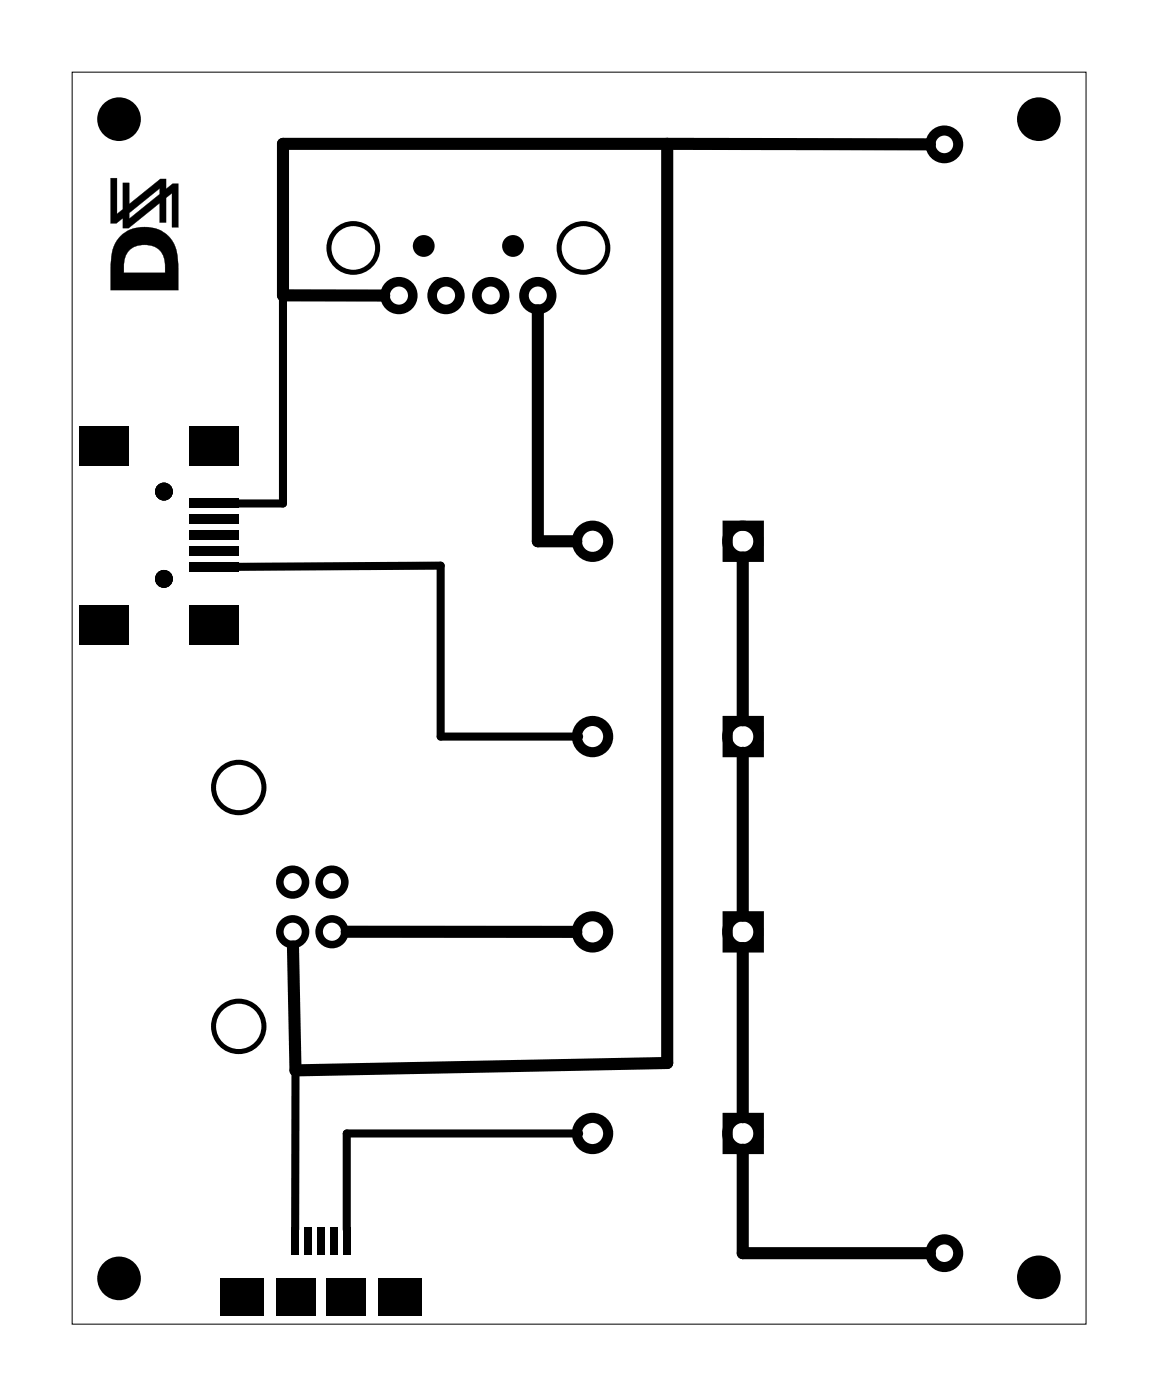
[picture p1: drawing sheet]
<svg xmlns="http://www.w3.org/2000/svg" width="58mm" height="71mm" viewBox="0 0 58 71" stroke-linecap="round" stroke-linejoin="round" font-family="sans-serif">
<path d="M3.6 3.6h51.1v63.1h-51.1z" fill="none" stroke="#000" stroke-width=".05"/>
<g fill="#000">
<circle cx="6" cy="6" r="1.1"/>
<circle cx="21.4" cy="12.4" r=".55"/>
<circle cx="25.9" cy="12.4" r=".55"/>
<circle cx="52.4" cy="6" r="1.1"/>
<circle cx="8.3" cy="24.8" r=".45"/>
<circle cx="8.3" cy="29.2" r=".45"/>
<circle cx="6" cy="64.4" r="1.1"/>
<circle cx="52.4" cy="64.4" r="1.1"/>
</g>
<g fill="#000">
<path d="M4 21.5h2.5v2h-2.5zM4 30.5h2.5v2h-2.5zM9.5 26.7h2.5v.5h-2.5zM9.5 27.5h2.5v.5h-2.5zM9.5 25.1h2.5v.5h-2.5zM9.5 25.9h2.5v.5h-2.5zM9.5 21.5h2.5v2h-2.5zM9.5 30.5h2.5v2h-2.5zM9.5 28.3h2.5v.5h-2.5zM11.1 64.4h2.2v1.9h-2.2zM14.7 61.8h.4v1.4h-.4zM15.3 61.8h.4v1.4h-.4z"/>
<path d="M13.9 64.4h2v1.9h-2zM16 61.8h.4v1.4h-.4zM16.6 61.8h.4v1.4h-.4zM17.3 61.8h.4v1.4h-.4zM16.4 64.4h2v1.9h-2zM19.1 64.4h2.2v1.9h-2.2z"/>
<path d="M5.6 9h.3v1.8l.3-.3v-1.3h.3v1.1l1.6-1.3h.3v.5l.3-.2h.3v2.2h-.3v-1.8l-.3 .3v1.2h-.3v-1l-1.6 1.3h-.3v-.5l-.3 .3h-.3zM6.1 11.9a1.72 1.72 0 0 1 1.9-.3 1.72 1.72 0 0 1 1 1.7v1.3h-3.4v-1.8l.2-.5zM6.5 12.6a1.46 1.46 0 0 0-.3 1.1h2.1a1.08 1.08 0 0 0-1-1.4l-.3 .1zM6.5 10.7v.3l1.6-1.2v-.3z"/>
<path d="M5.6 9h.3v1.8l.3-.3v-1.3h.3v1.1l1.6-1.3h.3v.5l.3-.2h.3v2.2h-.3v-1.8l-.3 .3v1.2h-.3v-1l-1.6 1.3h-.3v-.5l-.3 .3h-.3zM5.6 9v2.3h.3l.3-.3v.5h.3l1.5-1.3v1h.4v-1.2l.3-.3v1.8h.3v-2.2h-.3l-.3 .2v-.5h-.3l-1.6 1.3v-1.1h-.3v1.3l-.3 .3v-1.8zM6.1 11.9l.5-.3a1.83 1.83 0 0 1 2.1 .5l.2 .5 .1 .4v1.6h-3.4v-1.8l.2-.5zM6.1 11.9l-.3 .4-.2 .5v1.8h3.4v-1.3l-.1-.7-.4-.7-.5-.3a1.87 1.87 0 0 0-1.9 .3zM6.5 12.6a1.74 1.74 0 0 0-.3 1.2l2.1-.1a1.48 1.48 0 0 0-.2-1.1 .92 .92 0 0 0-.8-.3 .92 .92 0 0 0-.8 .3zM6.5 12.6a1.09 1.09 0 0 1 1.4-.1 1.09 1.09 0 0 1 .4 1.2h-2.1a1.45 1.45 0 0 1 .3-1.1zM6.5 10.7v.3l1.6-1.2v-.3zM6.5 10.7l1.6-1.2v.3l-1.6 1.2z"/>
</g>
<g fill="none" stroke="#000" stroke-width=".51">
<path d="M36.7 36.3h1.5v1.6h-1.5zM36.7 26.5h1.5v1.6h-1.5zM36.7 46.2h1.5v1.6h-1.5zM36.7 56.3h1.5v1.6h-1.5z"/>
<circle cx="47.6" cy="7.3" r=".7"/>
<circle cx="29.9" cy="37.1" r=".79"/>
<circle cx="29.9" cy="27.3" r=".79"/>
<circle cx="37.4" cy="27.3" r=".79"/>
<circle cx="37.4" cy="37.1" r=".79"/>
<circle cx="29.9" cy="57.1" r=".79"/>
<circle cx="29.9" cy="47" r=".79"/>
<circle cx="37.4" cy="47" r=".79"/>
<circle cx="37.4" cy="57.1" r=".79"/>
<circle cx="47.6" cy="63.2" r=".7"/>
</g>
<g fill="none" stroke="#000" stroke-width=".48">
<circle cx="20.1" cy="14.9" r=".7"/>
<circle cx="22.5" cy="14.9" r=".7"/>
<circle cx="24.7" cy="14.9" r=".7"/>
<circle cx="27.1" cy="14.9" r=".7"/>
</g>
<g fill="none" stroke="#000" stroke-width=".25">
<circle cx="17.8" cy="12.5" r="1.23"/>
<circle cx="29.4" cy="12.5" r="1.23"/>
<circle cx="12" cy="39.7" r="1.27"/>
<circle cx="12" cy="51.7" r="1.27"/>
</g>
<g fill="none" stroke="#000" stroke-width=".38">
<circle cx="14.7" cy="44.5" r=".65"/>
<circle cx="14.7" cy="47" r=".65"/>
<circle cx="16.7" cy="44.5" r=".65"/>
<circle cx="16.7" cy="47" r=".65"/>
</g>
<path d="M27.1 15.6v11.7h1.9M33.6 7.2v46.4l-18.7 .3-.1-6.2M46.9 7.3l-32.6-.1v7.7h5.1M37.4 28.1v8.2M37.4 37.9v8.2M17.5 47h11.5M37.4 57.9v5.3h9.5M37.4 47.8v8.5" fill="none" stroke="#000" stroke-width=".61"/>
<path d="M14.3 14.9v10.5h-2.4M11.9 28.6l10.3-.1v8.6h7M14.9 53.9v8.1M29.2 57.1h-11.7v4.9" fill="none" stroke="#000" stroke-width=".41"/>
</svg>
